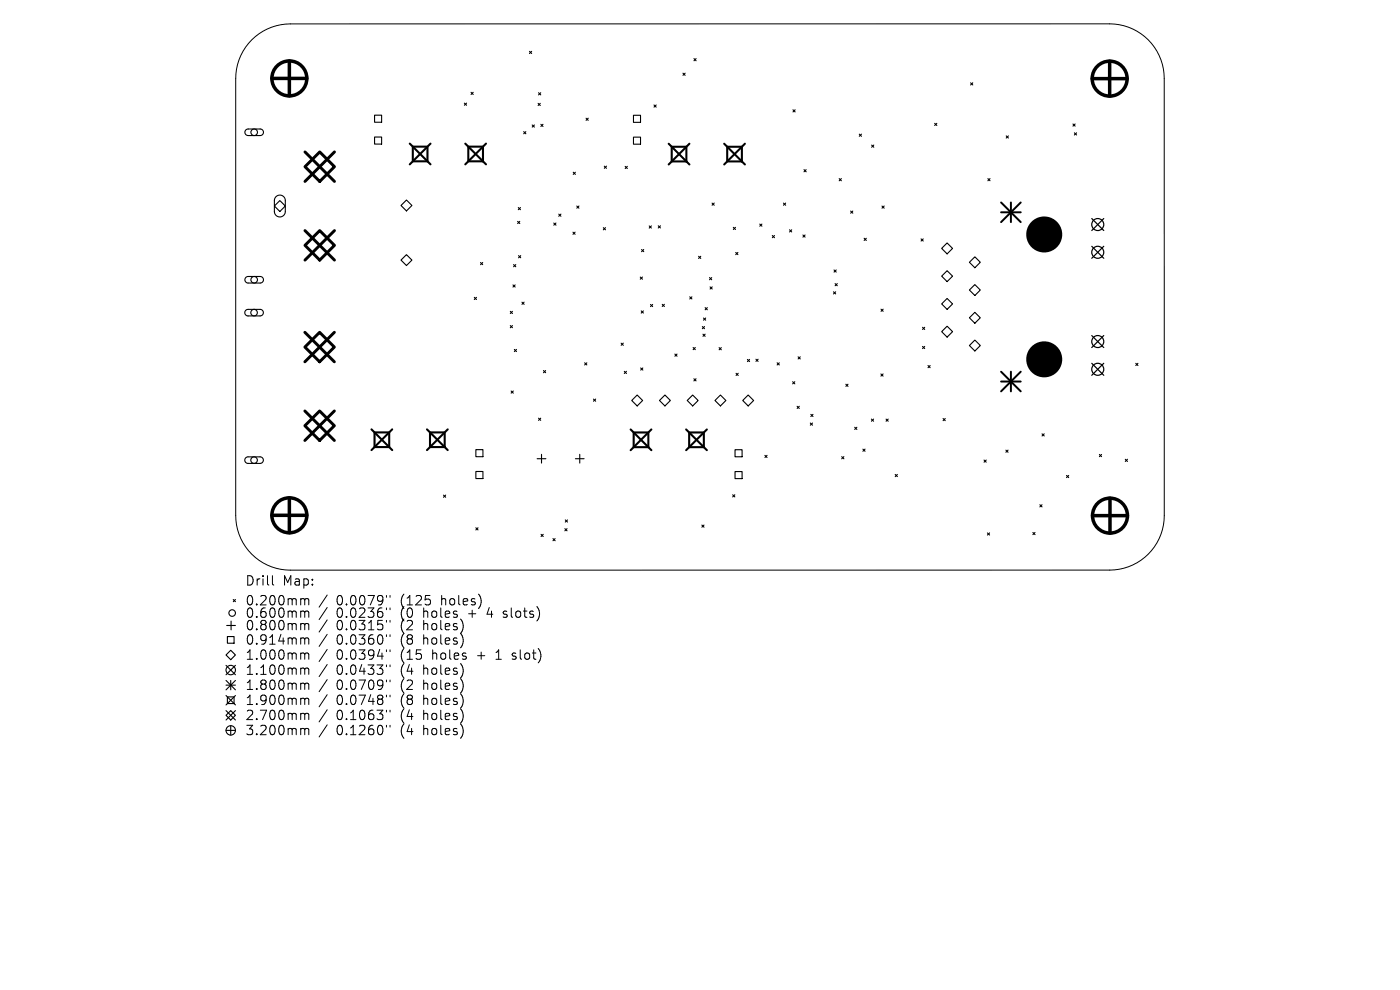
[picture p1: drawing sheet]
<svg xmlns="http://www.w3.org/2000/svg" width="297mm" height="210mm" viewBox="0 0 297 210" stroke-linecap="round" stroke-linejoin="round" font-family="sans-serif">
<defs><g id="words">
<g font-size="2.8">
<text x="51.9" y="124.5">Drill</text>
<text x="60" y="124.5">Map:</text>
<text x="51.9" y="128.7">0.200mm</text>
<text x="51.9" y="131.3">0.600mm</text>
<text x="71.4" y="128.7">0.0079&quot;</text>
<text x="71.4" y="131.3">0.0236&quot;</text>
<text x="85.1" y="128.7">(125</text>
<text x="85.1" y="131.3">(0</text>
<text x="90.1" y="131.3">holes</text>
<text x="93.9" y="128.7">holes)</text>
<text x="99.8" y="131.3">+</text>
<text x="104" y="131.3">4</text>
<text x="107.6" y="131.3">slots)</text>
<text x="51.9" y="134">0.800mm</text>
<text x="51.9" y="137">0.914mm</text>
<text x="71.4" y="134">0.0315&quot;</text>
<text x="71.4" y="137">0.0360&quot;</text>
<text x="85.1" y="134">(2</text>
<text x="85.1" y="137">(8</text>
<text x="90.1" y="134">holes)</text>
<text x="90.1" y="137">holes)</text>
<text x="51.9" y="140.2">1.000mm</text>
<text x="51.9" y="143.4">1.100mm</text>
<text x="71.4" y="140.2">0.0394&quot;</text>
<text x="71.4" y="143.4">0.0433&quot;</text>
<text x="85.1" y="140.2">(15</text>
<text x="85.1" y="143.4">(4</text>
<text x="90.1" y="143.4">holes)</text>
<text x="92" y="140.2">holes</text>
<text x="101.7" y="140.2">+</text>
<text x="105.9" y="140.2">1</text>
<text x="109.5" y="140.2">slot)</text>
<text x="51.9" y="146.6">1.800mm</text>
<text x="51.9" y="149.8">1.900mm</text>
<text x="71.4" y="146.6">0.0709&quot;</text>
<text x="71.4" y="149.8">0.0748&quot;</text>
<text x="85.1" y="146.6">(2</text>
<text x="85.1" y="149.8">(8</text>
<text x="90.1" y="146.6">holes)</text>
<text x="90.1" y="149.8">holes)</text>
<text x="51.9" y="153">2.700mm</text>
<text x="71.4" y="153">0.1063&quot;</text>
<text x="85.1" y="153">(4</text>
<text x="90.1" y="153">holes)</text>
<text x="51.9" y="156.2">3.200mm</text>
<text x="71.4" y="156.2">0.1260&quot;</text>
<text x="85.1" y="156.2">(4</text>
<text x="90.1" y="156.2">holes)</text>
</g>
</g></defs>
<g fill="none" stroke="#000" stroke-width=".21">
<path d="M53.4 8.5a11.6 11.6 0 0 1 8.2-3.4h173.8a11.6 11.6 0 0 1 11.6 11.5v92.7a11.6 11.6 0 0 1-11.6 11.6h-173.8a11.6 11.6 0 0 1-11.6-11.5v-92.7a11.6 11.6 0 0 1 3.4-8.2zM57.8 122.1v1.7l.3 .3M64.1 127l.5 .1 .1 .2M64.1 129.6l.5 .1 .1 .2M64.1 132.3l.5 .1 .1 .2M64.1 135.3l.5 .1 .1 .2M64.1 138.5l.5 .1 .1 .2M64.7 127.3l.2-.3 .5 .1 .1 1.2M64.7 127.3v1M64.7 129.9v1.1M64.7 132.6v1M64.7 135.6v1.1"/>
<path d="M64.7 138.8v1.1M64.7 129.9l.2-.3 .5 .1 .1 1.3M64.7 132.6l.2-.3 .5 .1 .1 1.2M64.7 135.6l.2-.3 .5 .1 .1 1.3M64.7 138.8l.2-.3 .5 .1 .1 1.3M69.4 126.2l-1.7 2.6M69.4 128.9l-1.7 2.5M69.4 131.5l-1.7 2.6M69.4 134.6l-1.7 2.5M69.4 137.8l-1.7 2.5M82 126.3v.4M82 129v.3"/>
<path d="M82 131.6v.4M82 134.7v.3M82 137.9v.3M82.7 126.3v.4M82.7 129v.3M82.7 131.6v.4M82.7 134.7v.3M82.7 137.9v.3M106.7 130.9l.2 .1M106.8 129.7v.5M108.7 139.8l.1 .1M108.7 138.6v.5"/>
<path d="M64.1 141.7l.5 .1 .1 .2M64.1 144.9l.5 .1 .1 .2M64.1 148.1l.5 .1 .1 .2M64.1 151.3l.5 .1 .1 .2M64.1 154.5l.5 .1 .1 .2M64.7 142v1.1M64.7 145.2v1.1M64.7 148.4v1.1M64.7 151.6v1.1M64.7 154.8v1.1M64.7 142l.2-.3 .5 .1 .1 1.3M64.7 145.2l.2-.3 .5 .1 .1 1.3"/>
<path d="M64.7 148.4l.2-.3 .5 .1 .1 1.3M64.7 151.6l.2-.3 .5 .1 .1 1.3M64.7 154.8l.2-.3 .5 .1 .1 1.3M69.4 141l-1.7 2.5M69.4 144.2l-1.7 2.5M69.4 147.4l-1.7 2.5M69.4 150.6l-1.7 2.5M69.4 153.8l-1.7 2.5M82 141.1v.3M82 144.3v.3M82 147.5v.3M82 150.7v.3"/>
<path d="M82 153.9v.3M82.7 141.1v.3M82.7 144.3v.3M82.7 147.5v.3M82.7 150.7v.3M82.7 153.9v.3"/>
</g>
<g fill="#000">
<circle cx="221.5" cy="49.7" r="3.8"/>
<circle cx="221.5" cy="76.2" r="3.8"/>
</g>
<g fill="none" stroke="#000" stroke-width=".23">
<path d="M99.9 19.6l.5 .4M100.4 19.6l-.5 .4M112.3 10.9l.5 .5M112.8 10.9l-.5 .5M114.2 19.7l.5 .4M114.7 19.7l-.5 .4M144.9 15.5l.4 .5M145.3 15.5l-.4 .5M147.2 12.4l.5 .5M147.7 12.4l-.5 .5M205.9 17.6l.5 .4M206.4 17.6l-.5 .4"/>
<path d="M52.2 27.6l.4-.2h2.6a.7 .7 0 0 1 .7 .7 .7 .7 0 0 1-.7 .7h-2.6a.7 .7 0 0 1-.6-.5 .7 .7 0 0 1 .2-.7zM79.5 24.4h1.5v1.5h-1.5zM79.5 29.1h1.5v1.5h-1.5zM98.5 21.9l.5 .4M99 21.9l-.5 .4M111.1 27.9l.5 .5M111.6 27.9l-.5 .5M112.9 26.5l.5 .5M113.4 26.5l-.5 .5M114.2 21.9l.4 .5M114.6 21.9l-.4 .5M114.7 26.4l.5 .4"/>
<path d="M115.2 26.4l-.5 .4M121.6 36.5l.5 .5M122.1 36.5l-.5 .5M124.3 25.1l.5 .4M124.8 25.1l-.5 .4M128.2 35.2l.5 .5M128.7 35.2l-.5 .5M132.6 35.3l.5 .5M133.1 35.3l-.5 .5M134.4 24.5h1.5v1.5h-1.5zM134.4 29.1h1.5v1.5h-1.5zM138.7 22.3l.5 .4"/>
<path d="M139.2 22.3l-.5 .4M168.2 23.3l.5 .4M168.7 23.3l-.5 .4M170.6 36l.4 .4M171 36l-.4 .4M178 37.9l.5 .4M178.5 37.9l-.5 .4M182.3 28.5l.5 .4M182.8 28.5l-.5 .4M184.9 30.8l.5 .4M185.4 30.8l-.5 .4M198.3 26.2l.4 .4"/>
<path d="M198.7 26.2l-.4 .4M209.6 37.9l.4 .4M210 37.9l-.4 .4M213.5 28.8l.4 .5M213.9 28.8l-.4 .5M227.6 26.3l.5 .5M227.9 28.2l.5 .4M228.1 26.3l-.5 .5M228.4 28.2l-.5 .4M52.2 58.9l.4-.2h2.6a.7 .7 0 0 1 .7 .6 .7 .7 0 0 1-.7 .7h-2.6a.7 .7 0 0 1-.6-.4 .7 .7 0 0 1 .2-.7zM58.2 43.7l1.2-1.2 1.1 1.2-1.1 1.2zM58.5 41.7a1.16 1.16 0 0 1 1.3-.2 1.16 1.16 0 0 1 .7 1v2.4a1.16 1.16 0 0 1-1.1 1.1 1.16 1.16 0 0 1-1.2-1.1v-2.5z"/>
<path d="M85.1 43.6l1.1-1.2 1.2 1.2-1.2 1.1zM86.2 54l1.2 1.2-1.2 1.1-1.1-1.1zM101.9 55.7l.5 .4M102.4 55.7l-.5 .4M109 56.1l.4 .5M109.4 56.1l-.4 .5M109.8 47l.5 .4M110 44l.4 .5M110 54.2l.5 .5M110.3 47l-.5 .4M110.4 44l-.4 .5M110.5 54.2l-.5 .5"/>
<path d="M117.5 47.3l.4 .5M117.9 47.3l-.4 .5M118.5 45.4l.5 .5M119 45.4l-.5 .5M121.5 49.2l.5 .5M122 49.2l-.5 .5M122.4 43.7l.4 .5M122.8 43.7l-.4 .5M128 48.3l.5 .5M128.5 48.3l-.5 .5M135.8 58.8l.5 .4M136.1 52.9l.5 .5"/>
<path d="M136.3 58.8l-.5 .4M136.6 52.9l-.5 .5M137.7 47.9l.5 .5M138.2 47.9l-.5 .5M139.6 47.9l.5 .5M140.1 47.9l-.5 .5M148.2 54.4l.5 .4M148.7 54.4l-.5 .4M150.5 58.9l.5 .4M151 58.9l-.5 .4M151.1 43.1l.4 .4M151.5 43.1l-.4 .4"/>
<path d="M155.6 48.2l.4 .5M156 48.2l-.4 .5M156.1 53.6l.4 .4M156.5 53.6l-.4 .4M161.2 47.5l.4 .5M161.6 47.5l-.4 .5M163.8 50l.5 .4M164.3 50l-.5 .4M166.2 43.1l.5 .4M166.7 43.1l-.5 .4M167.5 48.7l.5 .5M168 48.7l-.5 .5"/>
<path d="M170.3 49.8l.5 .5M170.8 49.8l-.5 .5M176.9 57.3l.5 .4M177.4 57.3l-.5 .4M180.5 44.8l.4 .4M180.9 44.8l-.4 .4M183.3 50.5l.5 .5M183.8 50.5l-.5 .5M187.1 43.7l.5 .5M187.6 43.7l-.5 .5M195.4 50.7l.5 .4M195.9 50.7l-.5 .4"/>
<path d="M200.9 51.5l1.2 1.2-1.2 1.2-1.1-1.2zM200.9 57.4l1.2 1.2-1.2 1.1-1.1-1.1zM205.7 55.6l1.1-1.1 1.2 1.1-1.2 1.2zM52.1 65.8l.5-.2h2.6a.7 .7 0 0 1 .7 .7 .7 .7 0 0 1-.7 .7h-2.6a.7 .7 0 0 1-.6-.4 .7 .7 0 0 1 .1-.8zM100.6 63.1l.5 .4M101.1 63.1l-.5 .4M108.3 66l.4 .5M108.3 69.1l.4 .4M108.7 66l-.4 .5M108.7 69.1l-.4 .4M108.8 60.4l.5 .5M109.1 74.1l.5 .5"/>
<path d="M109.3 60.4l-.5 .5M109.6 74.1l-.5 .5M110.7 64.1l.5 .5M111.2 64.1l-.5 .5M115.3 78.6l.5 .5M115.8 78.6l-.5 .5M124 77l.5 .4M124.5 77l-.5 .4M131.8 72.8l.4 .5M132.2 72.8l-.4 .5M132.4 78.8l.5 .4M132.9 78.8l-.5 .4"/>
<path d="M135.9 78l.5 .5M136 66l.5 .4M136.4 78l-.5 .5M136.5 66l-.5 .4M138 64.6l.5 .4M138.5 64.6l-.5 .4M140.5 64.6l.5 .4M141 64.6l-.5 .4M143.2 75.1l.4 .5M143.6 75.1l-.4 .5M146.3 63l.5 .4M146.8 63l-.5 .4"/>
<path d="M147 73.7l.5 .5M147.5 73.7l-.5 .5M149 69.3l.5 .4M149.1 70.9l.5 .4M149.2 67.5l.5 .4M149.5 69.3l-.5 .4M149.6 70.9l-.5 .4M149.6 65.3l.5 .4M149.7 67.5l-.5 .4M150.1 65.3l-.5 .4M150.6 60.9l.5 .4M151.1 60.9l-.5 .4"/>
<path d="M152.6 73.7l.4 .5M153 73.7l-.4 .5M156.1 79.2l.5 .4M156.6 79.2l-.5 .4M158.6 76.2l.4 .5M159 76.2l-.4 .5M160.4 76.2l.4 .5M160.8 76.2l-.4 .5M164.9 77l.4 .4M165.3 77l-.4 .4M169.3 75.7l.5 .4M169.8 75.7l-.5 .4"/>
<path d="M176.8 61.9l.5 .5M177.2 60.2l.4 .4M177.3 61.9l-.5 .5M177.6 60.2l-.4 .4M186.9 79.3l.4 .5M186.9 65.6l.5 .4M187.3 79.3l-.4 .5M187.4 65.6l-.5 .4M195.7 69.4l.5 .5M195.7 73.5l.5 .4M196.2 69.4l-.5 .5M196.2 73.5l-.5 .4"/>
<path d="M196.9 77.5l.4 .5M197.3 77.5l-.4 .5M200.9 63.3l1.2 1.2-1.2 1.1-1.1-1.1zM200.9 69.2l1.2 1.2-1.2 1.1-1.1-1.1zM205.7 61.5l1.1-1.1 1.2 1.1-1.2 1.2zM205.7 67.4l1.1-1.1 1.2 1.1-1.2 1.2zM205.7 73.3l1.1-1.2 1.2 1.2-1.2 1.2zM240.9 77.1l.5 .4M241.4 77.1l-.5 .4M52.1 97.1l.5-.2h2.6a.7 .7 0 0 1 .7 .7 .7 .7 0 0 1-.7 .7h-2.6a.7 .7 0 0 1-.6-.4 .7 .7 0 0 1 .1-.8zM101 95.4h1.5v1.5h-1.5zM108.4 82.9l.5 .5"/>
<path d="M108.9 82.9l-.5 .5M114 97.3h1.8M114.2 88.7l.5 .5M114.7 88.7l-.5 .5M114.9 96.4v1.8M122.1 97.3h1.8M123 96.4v1.8M125.9 84.7l.5 .4M126.4 84.7l-.5 .4M135.2 83.8l1.1 1.2-1.1 1.1-1.2-1.1zM139.9 85l1.2-1.2 1.1 1.2-1.1 1.1zM145.8 85l1.1-1.2 1.2 1.2-1.2 1.1z"/>
<path d="M147.2 80.3l.5 .5M147.7 80.3l-.5 .5M151.7 85l1.1-1.2 1.2 1.2-1.2 1.1zM155.9 95.4h1.5v1.5h-1.5zM157.6 85l1.1-1.2 1.2 1.2-1.2 1.1zM162.3 96.6l.4 .5M162.7 96.6l-.4 .5M168.2 81l.4 .4M168.6 81l-.4 .4M169.1 86.2l.5 .4M169.6 86.2l-.5 .4M171.9 89.7l.5 .5"/>
<path d="M172 87.9l.5 .5M172.4 89.7l-.5 .5M172.5 87.9l-.5 .5M178.6 96.9l.4 .4M179 96.9l-.4 .4M179.4 81.5l.5 .5M179.9 81.5l-.5 .5M181.3 90.6l.5 .5M181.8 90.6l-.5 .5M183.1 95.3l.4 .4M183.5 95.3l-.4 .4M184.9 88.9l.4 .5"/>
<path d="M185.3 88.9l-.4 .5M188 88.9l.4 .5M188.4 88.9l-.4 .5M200.1 88.8l.4 .4M200.5 88.8l-.4 .4M208.8 97.6l.4 .4M209.2 97.6l-.4 .4M213.4 95.5l.5 .4M213.9 95.5l-.5 .4M221.1 92l.4 .5M221.5 92l-.4 .5M233.2 96.4l.5 .5"/>
<path d="M233.7 96.4l-.5 .5M238.7 97.4l.5 .5M239.2 97.4l-.5 .5M94.1 105l.4 .5M94.5 105l-.4 .5M100.9 112l.5 .4M101 100h1.5v1.5h-1.5zM101.4 112l-.5 .4M114.8 113.3l.4 .5M115.2 113.3l-.4 .5M117.3 114.2l.5 .5M117.8 114.2l-.5 .5"/>
<path d="M119.8 112.1l.5 .5M119.9 110.3l.5 .4M120.3 112.1l-.5 .5M120.4 110.3l-.5 .4M148.9 111.4l.5 .4M149.4 111.4l-.5 .4M155.4 105l.5 .4M155.9 105l-.5 .4M155.9 100h1.5v1.5h-1.5zM189.9 100.6l.5 .5M190.4 100.6l-.5 .5M209.5 113l.4 .5"/>
<path d="M209.9 113l-.4 .5M219.1 113l.5 .4M219.6 113l-.5 .4M220.6 107.1l.5 .4M221.1 107.1l-.5 .4M226.3 100.9l.4 .4M226.7 100.9l-.4 .4M48.1 132.7h1.8M48.2 135h1.5v1.4h-1.5zM48.9 137.9l1 1-1 1-1-1zM49 131.8v1.8M49.5 127.2l.4 .4"/>
<path d="M49.9 127.2l-.4 .4M47.9 141.1l2 2M47.9 144.3l2 2M47.9 145.3h2M47.9 147.5l2 2M47.9 150.7l2 2M47.9 154.9h2M48.2 147.8h1.5v1.4h-1.5zM48.9 150.7l1 1-1 1-1-1zM48.9 144.3v2M48.9 153.9v2M49.9 141.1l-2 2"/>
<path d="M49.9 144.3l-2 2M49.9 147.5l-2 2M49.9 150.7l-2 2"/>
<circle cx="53.9" cy="28.1" r=".7"/>
<circle cx="53.9" cy="59.3" r=".7"/>
<circle cx="53.9" cy="66.3" r=".7"/>
<circle cx="53.9" cy="97.6" r=".7"/>
<circle cx="49.3" cy="130" r=".7"/>
<circle cx="48.9" cy="142.1" r="1"/>
<circle cx="48.9" cy="154.9" r="1"/>
</g>
<g fill="none" stroke="#000" stroke-width=".25">
<path d="M231.6 46.4l2.6 2.5M231.6 52.2l2.6 2.6M234.2 46.4l-2.6 2.5M234.2 52.2l-2.6 2.6M231.6 71.2l2.6 2.5M231.6 77.1l2.6 2.5M234.2 71.2l-2.6 2.5M234.2 77.1l-2.6 2.5"/>
<circle cx="232.9" cy="47.6" r="1.27"/>
<circle cx="232.9" cy="53.5" r="1.27"/>
<circle cx="232.9" cy="78.3" r="1.27"/>
<circle cx="232.9" cy="72.5" r="1.27"/>
</g>
<path d="M212.4 42.9l4.1 4.2M212.4 45h4.1M214.5 42.9v4.2M216.5 42.9l-4.1 4.2M212.4 78.8l4.1 4.2M214.5 78.8v4.2M216.5 78.8l-4.1 4.2M212.4 80.9h4.1" fill="none" stroke="#000" stroke-width=".42"/>
<g fill="none" stroke="#000" stroke-width=".44">
<path d="M86.9 30.5l4.4 4.4M87.6 31.1h3.1v3.1h-3.1zM91.3 30.5l-4.4 4.4M98.7 30.5l4.4 4.4M99.3 31.1h3.2v3.1h-3.2zM103.1 30.5l-4.4 4.4M141.9 30.5l4.4 4.4M142.5 31.1h3.1v3.1h-3.1zM146.3 30.5l-4.4 4.4M153.6 30.5l4.4 4.4M154.3 31.1h3.1v3.1h-3.1zM158 30.5l-4.4 4.4"/>
<path d="M78.8 91.1l4.4 4.4M79.5 91.7h3.1v3.1h-3.1zM83.2 91.1l-4.4 4.4M90.6 91.1l4.4 4.4M91.2 91.7h3.1v3.1h-3.1zM95 91.1l-4.4 4.4M133.8 91.1l4.4 4.4M134.4 91.7h3.1v3.2h-3.1zM138.2 91.1l-4.4 4.4M145.6 91.1l4.4 4.4M146.2 91.7h3.1v3.2h-3.1zM150 91.1l-4.4 4.4"/>
</g>
<path d="M64.7 32.2l6.3 6.3M67.8 32.2l3.2 3.2-3.2 3.1-3.1-3.1zM71 32.2l-6.3 6.3M64.7 52l3.1-3.1 3.2 3.1-3.2 3.2zM64.7 48.9l6.3 6.3M71 48.9l-6.3 6.3M64.7 73.6l3.1-3.1 3.1 3.1-3.1 3.2zM64.7 70.5l6.2 6.3M70.9 70.5l-6.2 6.3M64.7 90.3l3.1-3.1 3.1 3.1-3.1 3.1zM64.7 87.2l6.2 6.2M70.9 87.2l-6.2 6.2" fill="none" stroke="#000" stroke-width=".63"/>
<g fill="none" stroke="#000" stroke-width=".74">
<path d="M57.7 16.6h7.4M61.4 12.9v7.4M231.7 16.7h7.4M235.4 13v7.4M57.7 109.3h7.4M61.4 105.6v7.4M231.8 109.4h7.4M235.5 105.7v7.4"/>
<circle cx="61.4" cy="16.6" r="3.7"/>
<circle cx="235.4" cy="16.7" r="3.7"/>
<circle cx="61.4" cy="109.3" r="3.7"/>
<circle cx="235.5" cy="109.4" r="3.7"/>
</g>
<use href="#words"/>
</svg>
